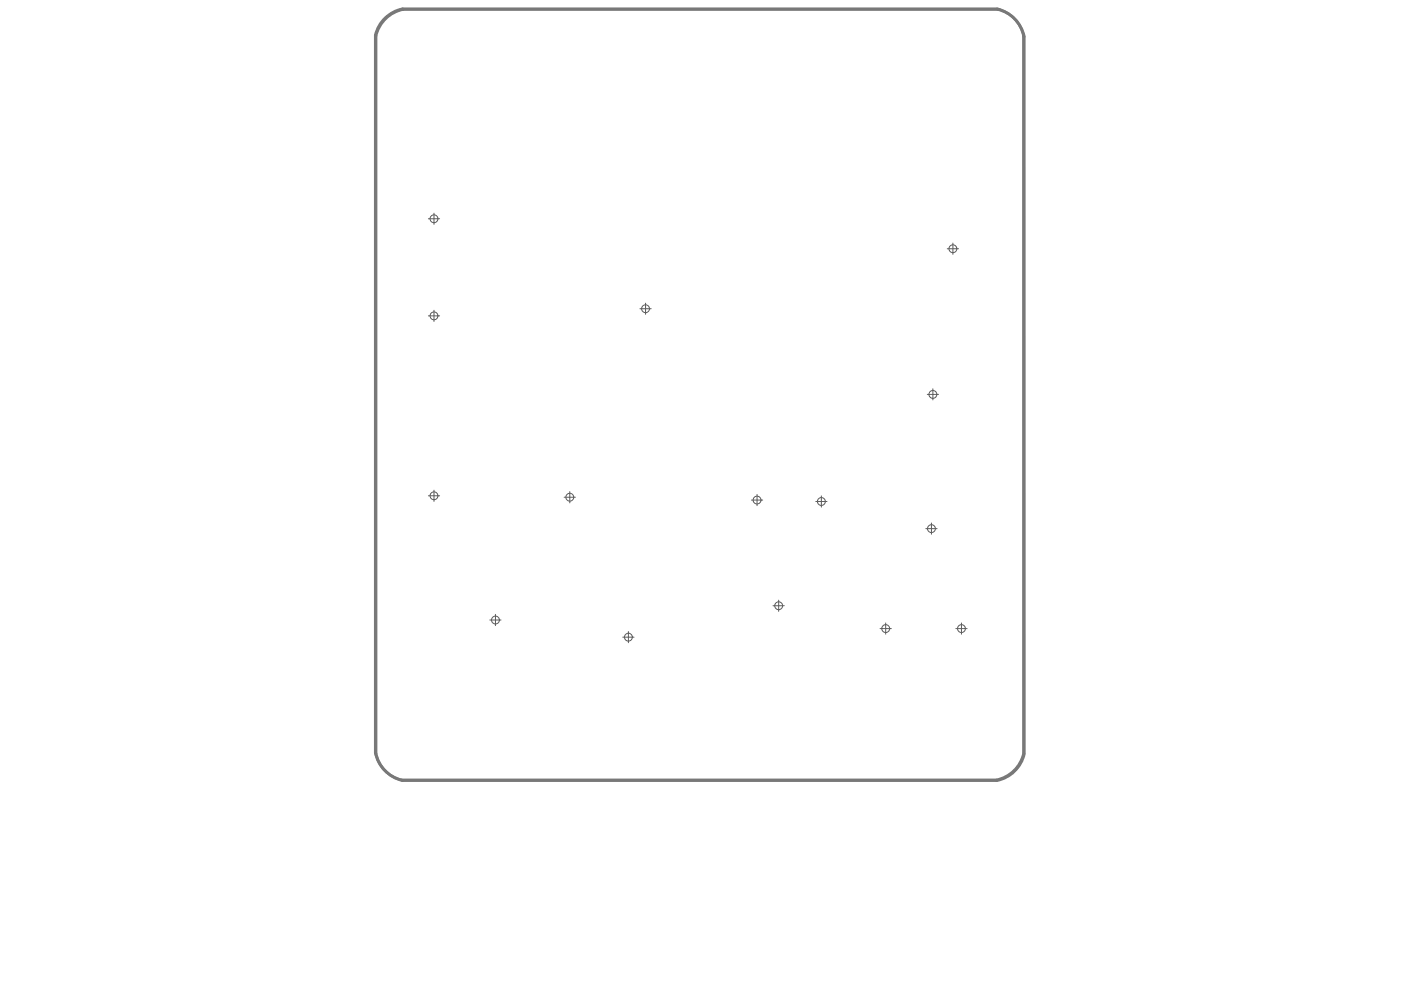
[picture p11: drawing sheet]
<svg xmlns="http://www.w3.org/2000/svg" width="297mm" height="210mm" viewBox="0 0 297 210" stroke-linecap="round" stroke-linejoin="round" font-family="sans-serif">
<g fill="none" stroke="#5a5a5a" stroke-width=".21">
<path d="M90.8 46.4h2.4M92 45.2v2.4M200.8 52.7h2.4M202 51.5v2.4M90.8 67h2.4M92 65.8v2.4M135.7 65.5h2.4M136.9 64.3v2.3M196.6 83.6h2.4M197.8 82.4v2.4M90.8 105.1h2.4M92 103.9v2.4"/>
<path d="M119.6 105.4h2.4M120.8 104.2v2.4M159.3 106h2.4M160.5 104.8v2.4M173 106.3h2.3M174.1 105.1v2.4M196.3 112.1h2.4M197.5 110.9v2.4M103.9 131.5h2.3M105 130.3v2.4M132 135.1h2.4M133.2 133.9v2.4"/>
<path d="M163.9 128.4h2.4M165.1 127.2v2.4M186.6 133.3h2.4M187.8 132.1v2.4M202.7 133.3h2.3M203.8 132.1v2.4"/>
<circle cx="92" cy="46.4" r=".83"/>
<circle cx="202" cy="52.7" r=".83"/>
<circle cx="92" cy="67" r=".83"/>
<circle cx="136.9" cy="65.5" r=".83"/>
<circle cx="197.8" cy="83.6" r=".83"/>
<circle cx="92" cy="105.1" r=".83"/>
<circle cx="120.8" cy="105.4" r=".83"/>
<circle cx="160.5" cy="106" r=".83"/>
<circle cx="174.1" cy="106.3" r=".83"/>
<circle cx="197.5" cy="112.1" r=".83"/>
<circle cx="105" cy="131.5" r=".83"/>
<circle cx="133.2" cy="135.1" r=".83"/>
<circle cx="165.1" cy="128.4" r=".83"/>
<circle cx="187.8" cy="133.3" r=".83"/>
<circle cx="203.8" cy="133.3" r=".83"/>
</g>
<path d="M217 159.6v-152a7.4 7.4 0 0 0-5.6-5.7h-126.1a7.5 7.5 0 0 0-5.7 5.6v152.1a7.5 7.5 0 0 0 5.6 5.8h126.1a7.5 7.5 0 0 0 5.7-5.6M217.2 159.7l-.1-152a7.4 7.4 0 0 0-5.6-5.7h-126a7.5 7.5 0 0 0-5.8 5.6v152.1a7.5 7.5 0 0 0 5.6 5.8h126.1a7.5 7.5 0 0 0 5.7-5.6" fill="none" stroke="#787878" stroke-width=".6"/>
</svg>
